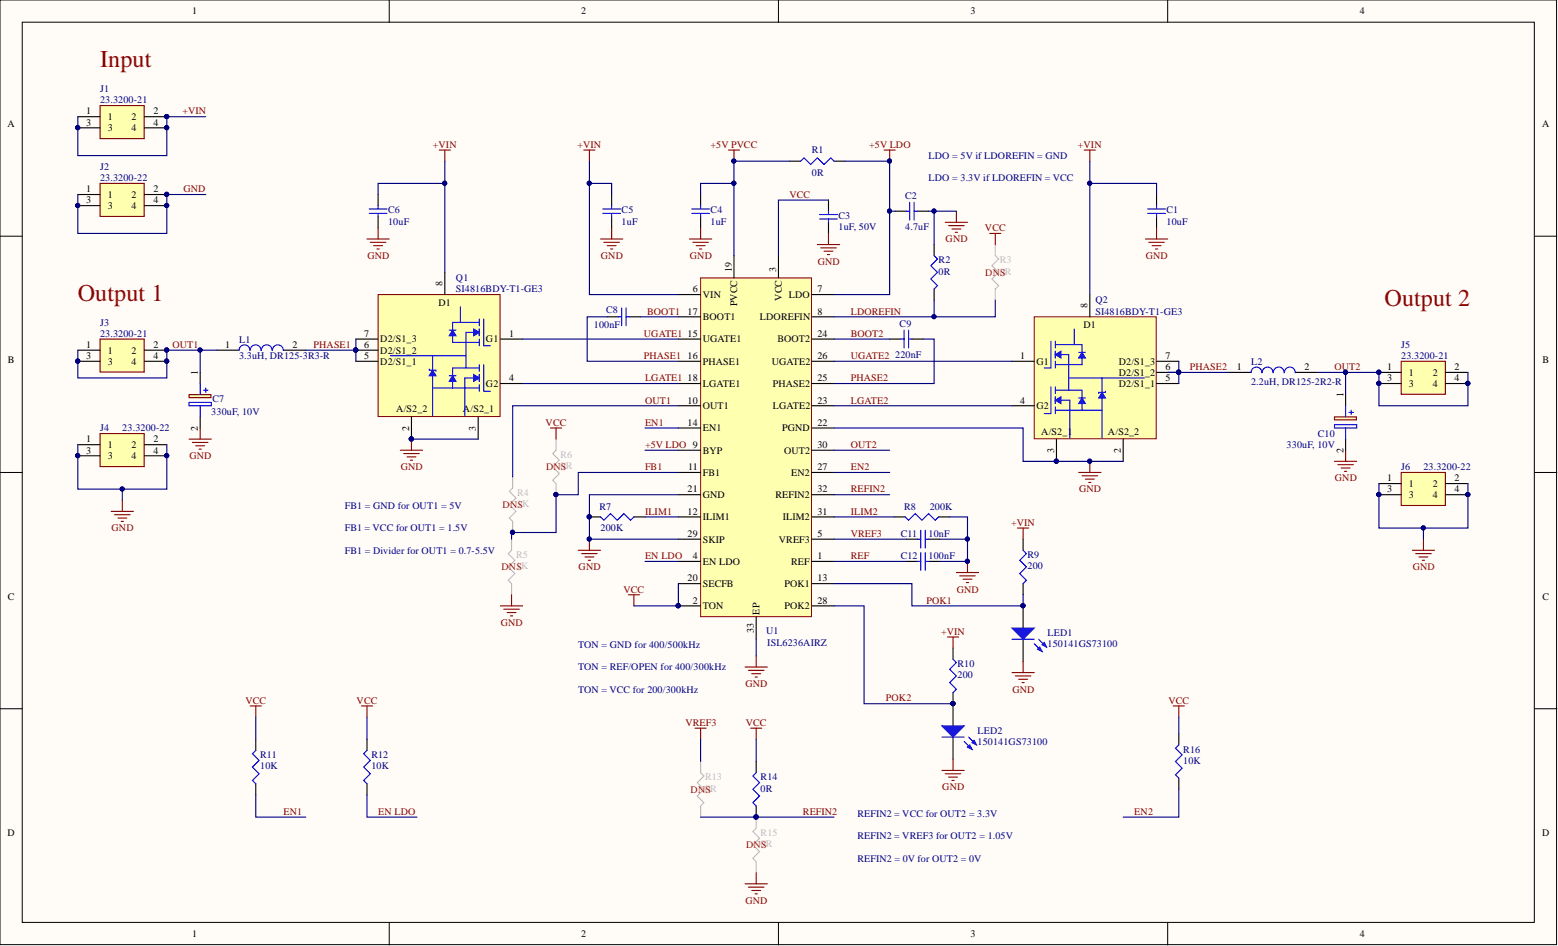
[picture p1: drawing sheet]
<svg xmlns="http://www.w3.org/2000/svg" width="356mm" height="216mm" viewBox="0 0 356 216" stroke-linecap="round" stroke-linejoin="round" font-family="sans-serif">
<defs><g id="words">
<g font-size="5.5" fill="#980000">
<text x="22.8" y="15.3">Input</text>
<text x="17.8" y="68.6">Output 1</text>
<text x="316" y="69.9">Output 2</text>
</g>
<g font-size="2.3">
<text x="43.8" y="3.3">1</text>
<text x="132.7" y="3.3">2</text>
<text x="221.5" y="3.3">3</text>
<text x="310.3" y="3.3">4</text>
<text x="1.7" y="29">A</text>
<text x="19.6" y="26.1">1</text>
<text x="19.6" y="28.7">3</text>
<text x="24.6" y="27.4">1</text>
<text x="24.6" y="29.9">3</text>
<text x="30" y="27.4">2</text>
<text x="30" y="29.9">4</text>
<text x="35" y="26.1">2</text>
<text x="35" y="28.7">4</text>
<text x="352" y="29">A</text>
<text x="19.6" y="43.9">1</text>
<text x="19.6" y="46.4">3</text>
<text x="24.6" y="45.2">1</text>
<text x="24.6" y="47.7">3</text>
<text x="30" y="45.2">2</text>
<text x="30" y="47.7">4</text>
<text x="35" y="43.9">2</text>
<text x="35" y="46.4">4</text>
<text x="101" y="65.2" transform="rotate(-90 101 65.2)">8</text>
<text x="167" y="62.2" transform="rotate(-90 167 62.2)">19</text>
<text x="177.2" y="62.2" transform="rotate(-90 177.2 62.2)">3</text>
<text x="100.1" y="69.8">D1</text>
<text x="156.9" y="71.8">17</text>
<text x="158.1" y="66.7">6</text>
<text x="160.4" y="68">VIN</text>
<text x="168.3" y="69.9" transform="rotate(-90 168.3 69.9)">PVCC</text>
<text x="178.4" y="68.7" transform="rotate(-90 178.4 68.7)">VCC</text>
<text x="180" y="68">LDO</text>
<text x="186.6" y="66.7">7</text>
<text x="186.6" y="71.8">8</text>
<text x="248.2" y="70.3" transform="rotate(-90 248.2 70.3)">8</text>
<text x="83.1" y="76.9">7</text>
<text x="116.2" y="76.9">1</text>
<text x="156.9" y="76.9">15</text>
<text x="160.4" y="73.1">BOOT1</text>
<text x="173.4" y="73.1">LDOREFIN</text>
<text x="186.6" y="76.9">24</text>
<text x="247.3" y="74.8">D1</text>
<text x="1.8" y="82.9">B</text>
<text x="19.6" y="79.4">1</text>
<text x="19.6" y="81.9">3</text>
<text x="24.6" y="80.7">1</text>
<text x="24.6" y="83.2">3</text>
<text x="30" y="80.7">2</text>
<text x="30" y="83.2">4</text>
<text x="35" y="79.4">2</text>
<text x="35" y="81.9">4</text>
<text x="51.4" y="79.4">1</text>
<text x="66.8" y="79.4">2</text>
<text x="83.1" y="79.4">6</text>
<text x="83.1" y="81.9">5</text>
<text x="86.8" y="78.1">D2/S1_3</text>
<text x="86.8" y="80.7">D2/S1_2</text>
<text x="86.8" y="83.2">D2/S1_1</text>
<text x="110.9" y="78.1">G1</text>
<text x="156.9" y="81.9">16</text>
<text x="160.4" y="78.1">UGATE1</text>
<text x="160.4" y="83.2">PHASE1</text>
<text x="176.2" y="83.2">UGATE2</text>
<text x="177.4" y="78.1">BOOT2</text>
<text x="186.6" y="81.9">26</text>
<text x="232.8" y="81.9">1</text>
<text x="236.6" y="83.2">G1</text>
<text x="255.3" y="83.2">D2/S1_3</text>
<text x="266" y="81.9">7</text>
<text x="352" y="82.9">B</text>
<text x="45.2" y="85.5" transform="rotate(-90 45.2 85.5)">1</text>
<text x="110.9" y="88.3">G2</text>
<text x="116.2" y="87">4</text>
<text x="156.9" y="87">18</text>
<text x="160.4" y="88.3">LGATE1</text>
<text x="176.4" y="88.3">PHASE2</text>
<text x="186.6" y="87">25</text>
<text x="255.3" y="85.8">D2/S1_2</text>
<text x="255.3" y="88.3">D2/S1_1</text>
<text x="266" y="84.5">6</text>
<text x="266" y="87">5</text>
<text x="282.3" y="84.5">1</text>
<text x="297.7" y="84.5">2</text>
<text x="316.6" y="84.5">1</text>
<text x="316.6" y="87">3</text>
<text x="321.6" y="85.8">1</text>
<text x="321.6" y="88.3">3</text>
<text x="327" y="85.8">2</text>
<text x="327" y="88.3">4</text>
<text x="332" y="84.5">2</text>
<text x="332" y="87">4</text>
<text x="90.4" y="94.1">A/S2_2</text>
<text x="105.7" y="94.1">A/S2_1</text>
<text x="156.9" y="92.1">10</text>
<text x="160.4" y="93.4">OUT1</text>
<text x="176.4" y="93.4">LGATE2</text>
<text x="186.6" y="92.1">23</text>
<text x="232.8" y="92.1">4</text>
<text x="236.6" y="93.4">G2</text>
<text x="306.6" y="90.6" transform="rotate(-90 306.6 90.6)">1</text>
<text x="19.6" y="101">1</text>
<text x="35" y="101">2</text>
<text x="45.2" y="98.4" transform="rotate(-90 45.2 98.4)">2</text>
<text x="93.4" y="98.4" transform="rotate(-90 93.4 98.4)">2</text>
<text x="108.6" y="98.4" transform="rotate(-90 108.6 98.4)">3</text>
<text x="156.9" y="97.2">14</text>
<text x="160.4" y="98.4">EN1</text>
<text x="178.5" y="98.4">PGND</text>
<text x="186.6" y="97.2">22</text>
<text x="237.7" y="99.2">A/S2_1</text>
<text x="252.9" y="99.2">A/S2_2</text>
<text x="19.6" y="103.5">3</text>
<text x="24.6" y="102.2">1</text>
<text x="24.6" y="104.8">3</text>
<text x="30" y="102.2">2</text>
<text x="30" y="104.8">4</text>
<text x="35" y="103.5">4</text>
<text x="157" y="107.3">11</text>
<text x="160.4" y="103.5">BYP</text>
<text x="178.9" y="103.5">OUT2</text>
<text x="186.6" y="102.2">30</text>
<text x="186.6" y="107.3">27</text>
<text x="240.6" y="103.4" transform="rotate(-90 240.6 103.4)">3</text>
<text x="255.9" y="103.4" transform="rotate(-90 255.9 103.4)">2</text>
<text x="306.6" y="103.4" transform="rotate(-90 306.6 103.4)">2</text>
<text x="156.9" y="112.4">21</text>
<text x="160.4" y="108.6">FB1</text>
<text x="160.4" y="113.7">GND</text>
<text x="177" y="113.7">REFIN2</text>
<text x="180.6" y="108.6">EN2</text>
<text x="186.6" y="112.4">32</text>
<text x="316.6" y="109.9">1</text>
<text x="316.6" y="112.4">3</text>
<text x="321.6" y="111.1">1</text>
<text x="321.6" y="113.7">3</text>
<text x="327" y="111.1">2</text>
<text x="327" y="113.7">4</text>
<text x="332" y="109.9">2</text>
<text x="332" y="112.4">4</text>
<text x="156.9" y="117.5">12</text>
<text x="160.4" y="118.7">ILIM1</text>
<text x="178.7" y="118.7">ILIM2</text>
<text x="186.6" y="117.5">31</text>
<text x="156.9" y="122.5">29</text>
<text x="160.4" y="123.8">SKIP</text>
<text x="177.8" y="123.8">VREF3</text>
<text x="186.6" y="122.5">5</text>
<text x="158.1" y="127.6">4</text>
<text x="160.4" y="128.9">EN LDO</text>
<text x="180.6" y="128.9">REF</text>
<text x="186.6" y="127.6">1</text>
<text x="1.8" y="136.8">C</text>
<text x="156.9" y="132.7">20</text>
<text x="158.1" y="137.8">2</text>
<text x="160.4" y="134">SECFB</text>
<text x="179" y="134">POK1</text>
<text x="186.6" y="132.7">13</text>
<text x="186.6" y="137.8">28</text>
<text x="352" y="136.8">C</text>
<text x="160.4" y="139">TON</text>
<text x="173.4" y="140.3" transform="rotate(-90 173.4 140.3)">EP</text>
<text x="179" y="139">POK2</text>
<text x="172.1" y="144.4" transform="rotate(-90 172.1 144.4)">33</text>
<text x="1.7" y="190.7">D</text>
<text x="352" y="190.7">D</text>
<text x="43.8" y="213.9">1</text>
<text x="132.7" y="213.9">2</text>
<text x="221.5" y="213.9">3</text>
<text x="310.3" y="213.9">4</text>
</g>
<g font-size="2.3" fill="#000080">
<text x="22.8" y="21.1">J1</text>
<text x="22.8" y="23.6">23.3200-21</text>
<text x="185.3" y="35">R1</text>
<text x="22.8" y="38.8">J2</text>
<text x="22.8" y="41.3">23.3200-22</text>
<text x="185.3" y="40.1">0R</text>
<text x="211.9" y="36.3">LDO = 5V if LDOREFIN = GND</text>
<text x="211.9" y="41.3">LDO = 3.3V if LDOREFIN = VCC</text>
<text x="206.6" y="45.4">C2</text>
<text x="88.6" y="51.2">10uF</text>
<text x="88.6" y="48.7">C6</text>
<text x="141.9" y="51.2">1uF</text>
<text x="141.9" y="48.7">C5</text>
<text x="162.2" y="51.2">1uF</text>
<text x="162.2" y="48.7">C4</text>
<text x="191.4" y="52.5">1uF, 50V</text>
<text x="191.4" y="50">C3</text>
<text x="206.6" y="52.5">4.7uF</text>
<text x="266.3" y="51.2">10uF</text>
<text x="266.3" y="48.7">C1</text>
<text x="104.1" y="64.2">Q1</text>
<text x="214.2" y="62.7">0R</text>
<text x="214.2" y="60.1">R2</text>
<text x="104.1" y="66.7">SI4816BDY-T1-GE3</text>
<text x="138.3" y="71.5">C8</text>
<text x="250" y="69.3">Q2</text>
<text x="250" y="71.8">SI4816BDY-T1-GE3</text>
<text x="22.8" y="74.3">J3</text>
<text x="22.8" y="76.9">23.3200-21</text>
<text x="135.5" y="74.8">100nF</text>
<text x="205.3" y="74.6">C9</text>
<text x="54.6" y="78.2">L1</text>
<text x="54.6" y="81.9">3.3uH, DR125-3R3-R</text>
<text x="204.3" y="81.7">220nF</text>
<text x="285.5" y="83.3">L2</text>
<text x="319.8" y="79.4">J5</text>
<text x="319.8" y="81.9">23.3200-21</text>
<text x="285.5" y="87.8">2.2uH, DR125-2R2-R</text>
<text x="48.2" y="94.6">330uF, 10V</text>
<text x="48.5" y="91.8">C7</text>
<text x="22.8" y="98.4">J4</text>
<text x="27.9" y="98.4">23.3200-22</text>
<text x="300.8" y="99.7">C10</text>
<text x="293.7" y="102.2">330uF, 10V</text>
<text x="319.8" y="107.3">J6</text>
<text x="324.9" y="107.3">23.3200-22</text>
<text x="78.7" y="116.2">FB1 = GND for OUT1 = 5V</text>
<text x="136.8" y="116.5">R7</text>
<text x="206.4" y="116.5">R8</text>
<text x="212.2" y="116.5">200K</text>
<text x="78.7" y="121.3">FB1 = VCC for OUT1 = 1.5V</text>
<text x="137.1" y="121.3">200K</text>
<text x="205.6" y="122.5">C11</text>
<text x="211.9" y="122.5">10nF</text>
<text x="78.7" y="126.4">FB1 = Divider for OUT1 = 0.7-5.5V</text>
<text x="205.6" y="127.6">C12</text>
<text x="211.9" y="127.6">100nF</text>
<text x="234.5" y="129.9">200</text>
<text x="234.5" y="127.4">R9</text>
<text x="132" y="147.9">TON = GND for 400/500kHz</text>
<text x="174.9" y="144.6">U1</text>
<text x="175.1" y="147.4">ISL6236AIRZ</text>
<text x="239.1" y="145.1">LED1</text>
<text x="239.1" y="147.7">150141GS73100</text>
<text x="132" y="153">TON = REF/OPEN for 400/300kHz</text>
<text x="218.5" y="154.8">200</text>
<text x="218.5" y="152.2">R10</text>
<text x="132" y="158.1">TON = VCC for 200/300kHz</text>
<text x="223.1" y="167.5">LED2</text>
<text x="59.4" y="173">R11</text>
<text x="84.8" y="173">R12</text>
<text x="223.1" y="170">150141GS73100</text>
<text x="270.1" y="171.8">R16</text>
<text x="59.4" y="175.6">10K</text>
<text x="84.8" y="175.6">10K</text>
<text x="173.6" y="178.1">R14</text>
<text x="270.1" y="174.3">10K</text>
<text x="173.6" y="180.7">0R</text>
<text x="195.7" y="186.5">REFIN2 = VCC for OUT2 = 3.3V</text>
<text x="195.7" y="191.6">REFIN2 = VREF3 for OUT2 = 1.05V</text>
<text x="195.7" y="196.6">REFIN2 = 0V for OUT2 = 0V</text>
</g>
<g font-size="2.3" fill="#800000">
<text x="41.6" y="26.1">+VIN</text>
<text x="98.8" y="33.7">+VIN</text>
<text x="131.8" y="33.7">+VIN</text>
<text x="162.2" y="33.7">+5V PVCC</text>
<text x="198.4" y="33.7">+5V LDO</text>
<text x="246" y="33.7">+VIN</text>
<text x="41.9" y="43.9">GND</text>
<text x="180.2" y="45.2">VCC</text>
<text x="224.8" y="52.8">VCC</text>
<text x="83.8" y="59.1">GND</text>
<text x="137.1" y="59.1">GND</text>
<text x="157.5" y="59.1">GND</text>
<text x="215.8" y="55.3">GND</text>
<text x="261.5" y="59.1">GND</text>
<text x="186.6" y="60.4">GND</text>
<text x="147.7" y="71.8">BOOT1</text>
<text x="194.2" y="71.8">LDOREFIN</text>
<text x="147" y="76.9">UGATE1</text>
<text x="194.2" y="76.9">BOOT2</text>
<text x="39.3" y="79.4">OUT1</text>
<text x="71.6" y="79.4">PHASE1</text>
<text x="147" y="81.9">PHASE1</text>
<text x="194.2" y="81.9">UGATE2</text>
<text x="147.2" y="87">LGATE1</text>
<text x="194.2" y="87">PHASE2</text>
<text x="271.6" y="84.5">PHASE2</text>
<text x="304.6" y="84.5">OUT2</text>
<text x="147.2" y="92.1">OUT1</text>
<text x="194.2" y="92.1">LGATE2</text>
<text x="124.5" y="97.2">VCC</text>
<text x="147.2" y="97.2">EN1</text>
<text x="43.2" y="104.8">GND</text>
<text x="91.5" y="107.3">GND</text>
<text x="147.2" y="107.3">FB1</text>
<text x="147.2" y="102.2">+5V LDO 9</text>
<text x="194.2" y="102.2">OUT2</text>
<text x="194.2" y="107.3">EN2</text>
<text x="194.2" y="112.4">REFIN2</text>
<text x="246.3" y="112.4">GND</text>
<text x="304.7" y="109.9">GND</text>
<text x="147.2" y="117.5">ILIM1</text>
<text x="194.2" y="117.5">ILIM2</text>
<text x="25.5" y="121.3">GND</text>
<text x="194.2" y="122.5">VREF3</text>
<text x="230.8" y="120">+VIN</text>
<text x="132.1" y="130.2">GND</text>
<text x="147.2" y="127.6">EN LDO</text>
<text x="194.2" y="127.6">REF</text>
<text x="322.4" y="130.2">GND</text>
<text x="142.3" y="135.2">VCC</text>
<text x="211.4" y="137.8">POK1</text>
<text x="218.4" y="135.2">GND</text>
<text x="114.3" y="142.8">GND</text>
<text x="214.8" y="144.9">+VIN</text>
<text x="56" y="160.6">VCC</text>
<text x="81.4" y="160.6">VCC</text>
<text x="170.1" y="156.8">GND</text>
<text x="202.2" y="160.1">POK2</text>
<text x="231.1" y="158.1">GND</text>
<text x="266.7" y="160.6">VCC</text>
<text x="156.4" y="165.7">VREF3</text>
<text x="170.2" y="165.7">VCC</text>
<text x="64.7" y="186">EN1</text>
<text x="86.3" y="186">EN LDO</text>
<text x="183.3" y="186">REFIN2</text>
<text x="215.1" y="180.4">GND</text>
<text x="258.9" y="186">EN2</text>
<text x="170.1" y="206.3">GND</text>
</g>
<g font-size="2.3" fill="#f00">
<text x="224.9" y="62.9">DN0R</text>
<text x="228.3" y="62.9">S</text>
<text x="124.6" y="107.3">DN0R</text>
<text x="128" y="107.3">S</text>
<text x="114.7" y="115.9">DN1K</text>
<text x="118.1" y="115.9">S</text>
<text x="114.5" y="130.2">DN1K</text>
<text x="117.9" y="130.2">S</text>
<text x="157.6" y="180.9">DN0R</text>
<text x="161" y="180.9">S</text>
<text x="170.3" y="193.6">DN0R</text>
<text x="173.7" y="193.6">S</text>
</g>
<g font-size="2.3" fill="#bfbebc">
<text x="228.2" y="60.1">R3</text>
<text x="127.9" y="104.5">R6</text>
<text x="118" y="113.2">R4</text>
<text x="117.8" y="127.4">R5</text>
<text x="160.9" y="178.1">R13</text>
<text x="173.6" y="190.8">R15</text>
</g>
</g></defs>
<g fill="#fffcf8" stroke="#000" stroke-width=".23">
<path d="M0 0h355.3v215.6h-355.3z"/>
<path d="M5.1 5.1h345.1v205.4h-345.1z"/>
</g>
<path d="M88.8 0v5.1M177.7 0v5.1M266.5 0v5.1M0 53.9h5.1M350.3 53.9h5M0 107.8h5.1M350.3 107.8h5M0 161.7h5.1M350.3 161.7h5M88.8 210.6v5.1M177.7 210.6v5.1M266.5 210.6v5.1" fill="none" stroke="#000" stroke-width=".23"/>
<path d="M58.4 168.7v2.6M58.4 178.9v2.5" fill="none" stroke="#000" stroke-width=".25"/>
<path d="M58.4 171.3l-.8 .7 1.5 1.5-1.5 1.6 1.5 1.5-1.5 1.5 .8 .8" fill="none" stroke="#00f" stroke-width=".25"/>
<path d="M159.9 63.4h25.3v77.3h-25.3z" fill="#ffffb0" stroke="#800000" stroke-width=".23"/>
<g fill="none" stroke="#000" stroke-width=".25">
<path d="M167.5 58.4v5M177.7 58.4v5M154.8 67.2h5.1M154.8 72.3h5.1M154.8 77.4h5.1M185.3 67.2h5.1M185.3 72.3h5.1M185.3 77.4h5.1M154.8 82.5h5.1M154.8 87.5h5.1M154.8 92.6h5.1M154.8 97.7h5.1"/>
<path d="M185.3 82.5h5.1M185.3 87.5h5.1M185.3 92.6h5.1M185.3 97.7h5.1M154.8 102.8h5.1M154.8 107.8h5.1M154.8 112.9h5.1M154.8 118h5.1M185.3 102.8h5.1M185.3 107.8h5.1M185.3 112.9h5.1M185.3 118h5.1"/>
<path d="M154.8 123.1h5.1M154.8 128.1h5.1M154.8 133.2h5.1M154.8 138.3h5.1M185.3 123.1h5.1M185.3 128.1h5.1M185.3 133.2h5.1M185.3 138.3h5.1M172.6 140.8v5.1"/>
</g>
<circle cx="154.8" cy="138.2" r=".47" fill="#000080" stroke="#000080" stroke-width=".23"/>
<path d="M45.7 97.7v2.5M43.1 100.2h5.1M43.9 101h3.6M44.7 101.7h2M45.4 102.5h.5" fill="none" stroke="#800000" stroke-width=".25"/>
<path d="M86.3 67.2h27.8v27.9h-27.8z" fill="#ffffb0" stroke="#800000" stroke-width=".23"/>
<path d="M81.2 77.4h5.1M81.2 79.9h5.1M101.5 62.2v5M114.2 77.4h5.1M81.2 82.5h5.1M93.9 95.1v5.1M109.1 95.1v5.1M114.2 87.5h5.1" fill="none" stroke="#000" stroke-width=".25"/>
<g fill="#000080" stroke="#000080" stroke-width=".23">
<circle cx="81.2" cy="79.9" r=".47"/>
<circle cx="93.9" cy="100.2" r=".47"/>
</g>
<path d="M98.7 84.5l.8 1.3h-1.5z" fill="#00f"/>
<path d="M98 84.2v.3h1.5v.2M98.7 84.5l.8 1.3h-1.5z" fill="none" stroke="#00f" stroke-width=".25"/>
<path d="M103.3 85.8l.8 1.2h-1.6z" fill="#00f"/>
<g fill="none" stroke="#00f" stroke-width=".25">
<path d="M105.1 70v3.6M109.4 73.6h-6.1v4.5h6.1M109.4 75.9h-3v8.1M109.4 72.8v1.5M109.4 75.1v1.5M109.4 77.4v1.5M110.4 72.8v6.1h1.5M89.1 81.2h9.6v13.7M98.7 88.5h10.7M98.7 81.2h7.7M102.5 85.8h1.6M103.3 85.8l.8 1.2h-1.6z"/>
<path d="M106.1 88.5v6.4M109.4 84h-6.1v4.5M109.4 83.2v1.5M109.4 85.5v1.5M109.4 87.8v1.5M110.4 83.2v6.1h1.5"/>
</g>
<path d="M108.1 85.5l1.3 .8-1.3 .7z" fill="#00f"/>
<path d="M108.1 85.5l1.3 .8-1.3 .7zM109.4 85.5v1.5" fill="none" stroke="#00f" stroke-width=".25"/>
<path d="M108.1 75.1l1.3 .8-1.3 .7z" fill="#00f"/>
<path d="M108.1 75.1l1.3 .8-1.3 .7zM109.4 75.1v1.5" fill="none" stroke="#00f" stroke-width=".25"/>
<path d="M103.3 75.4l.8 1.2h-1.6z" fill="#00f"/>
<path d="M102.5 75.4h1.6M103.3 75.4l.8 1.2h-1.6zM108.6 86.3h-2.5v2.2" fill="none" stroke="#00f" stroke-width=".25"/>
<g fill="#000080" stroke="#000080" stroke-width=".23">
<circle cx="81.2" cy="79.9" r=".47"/>
<circle cx="93.9" cy="100.2" r=".47"/>
</g>
<path d="M236.1 72.3h27.8v27.8h-27.8z" fill="#ffffb0" stroke="#800000" stroke-width=".23"/>
<path d="M248.7 67.2v5.1M231 82.5h5.1M231 92.6h5.1M264 82.5h5M264 85h5M264 87.5h5M241.1 100.2v5.1M256.4 100.2v5.1" fill="none" stroke="#000" stroke-width=".25"/>
<g fill="#000080" stroke="#000080" stroke-width=".23">
<circle cx="269" cy="85" r=".47"/>
<circle cx="241.1" cy="105.3" r=".47"/>
</g>
<path d="M251.5 89.6l.8 1.2h-1.5z" fill="#00f"/>
<path d="M251.5 89.6l.8 1.2h-1.5zM252.3 89.3v.3h-1.5v.2" fill="none" stroke="#00f" stroke-width=".25"/>
<path d="M247 90.8l.7 1.3h-1.5z" fill="#00f"/>
<g fill="none" stroke="#00f" stroke-width=".25">
<path d="M239.9 77.9v6.1h-1.6M240.9 78.6h6.1v4.6h-6.1M240.9 77.9v1.5M245.2 75.1v3.5M239.9 88.3v6.1h-1.6M240.9 89.1h6.1v4.5M240.9 80.9h3v8.2M240.9 80.2v1.5M240.9 82.5v1.5M240.9 88.3v1.5M240.9 90.6v1.5M240.9 92.9v1.5"/>
<path d="M240.9 93.6h10.6M243.9 86.3h7.6M244.2 93.6v6.4M246.2 90.8h1.5M247 90.8l.7 1.3h-1.5zM261.2 86.3h-9.7v13.7"/>
</g>
<path d="M240.9 91.3l1.2-.7v1.5z" fill="#00f"/>
<path d="M240.9 91.3l1.2-.7v1.5zM240.9 90.6v1.5" fill="none" stroke="#00f" stroke-width=".25"/>
<path d="M240.9 80.9l1.2-.7v1.5z" fill="#00f"/>
<path d="M240.9 80.9l1.2-.7v1.5zM240.9 80.2v1.5" fill="none" stroke="#00f" stroke-width=".25"/>
<path d="M247 80.4l.7 1.3h-1.5z" fill="#00f"/>
<g fill="none" stroke="#00f" stroke-width=".25">
<path d="M182.8 36.8l.7-.8 1.5 1.5 1.6-1.5 1.5 1.5 1.5-1.5 .8 .8M84.3 47.7h4M84.3 48.7h4M86.3 46.9v.8M86.3 48.7v.8M137.6 47.7h4M137.6 48.7h4M139.6 46.9v.8M139.6 48.7v.8M157.9 47.7h4M157.9 48.7h4M159.9 46.9v.8"/>
<path d="M159.9 48.7v.8M187.1 49h4M187.1 50h4M189.1 48.2v.8M189.1 50v.7M206.9 48.2h.7M207.6 46.2v4M208.6 46.2v4M208.6 48.2h.8M261.9 47.7h4.1M261.9 48.7h4.1M264 46.9v.8"/>
<path d="M264 48.7v.8M54.6 79.9a1.23 1.23 0 0 1 1.3-1.2 1.23 1.23 0 0 1 1.1 1.3M57.1 79.9a1.23 1.23 0 0 1 1.3-1.2 1.23 1.23 0 0 1 1.2 1.3M59.6 79.9a1.23 1.23 0 0 1 1.3-1.2 1.23 1.23 0 0 1 1.2 1.3M62.2 79.9a1.23 1.23 0 0 1 1.3-1.2 1.23 1.23 0 0 1 1.1 1.3M141.1 72.3h.8M141.9 70.3v4M142.9 70.3v4M142.9 72.3h.8M205.6 77.4h.8M206.4 75.4v4M207.4 75.4v4"/>
<path d="M207.4 77.4h.7M241.6 91.3h2.6v2.3M246.2 80.4h1.5M247 80.4l.7 1.3h-1.5zM285.5 85a1.23 1.23 0 0 1 1.3-1.2 1.23 1.23 0 0 1 1.2 1.3M288.1 85a1.23 1.23 0 0 1 1.3-1.2 1.23 1.23 0 0 1 1.1 1.3M290.6 85a1.23 1.23 0 0 1 1.3-1.2 1.23 1.23 0 0 1 1.2 1.3M293.2 85a1.23 1.23 0 0 1 1.2-1.2 1.23 1.23 0 0 1 1.2 1.3M137.1 118l.7 .7 1.5-1.5 1.6 1.5 1.5-1.5 1.5 1.5 .8-.7M206.6 118l.8 .7 1.5-1.5 1.5 1.5 1.5-1.5 1.6 1.5 .7-.7M209.4 128.1h.8M210.2 126.1v4.1"/>
<path d="M211.2 126.1v4.1M211.2 128.1h.7M233.5 125.6l.8 .8-1.5 1.5 1.5 1.5-1.5 1.5 1.5 1.5-.8 .8M217.5 150.5l.8 .7-1.5 1.5 1.5 1.6-1.5 1.5 1.5 1.5-.8 .8M83.8 171.3l-.8 .7 1.5 1.5-1.5 1.6 1.5 1.5-1.5 1.5 .8 .8M172.6 176.3l-.8 .8 1.6 1.5-1.6 1.5 1.6 1.6-1.6 1.5 .8 .7M269 170l-.7 .8 1.5 1.5-1.5 1.5 1.5 1.5-1.5 1.5 .7 .8"/>
</g>
<g fill="#000080" stroke="#000080" stroke-width=".23">
<circle cx="269" cy="85" r=".47"/>
<circle cx="241.1" cy="105.3" r=".47"/>
<circle cx="93.9" cy="100.2" r=".47"/>
<circle cx="117" cy="121.5" r=".47"/>
<circle cx="126.9" cy="112.9" r=".47"/>
<circle cx="134.5" cy="117.9" r=".47"/>
<circle cx="134.5" cy="123" r=".47"/>
<circle cx="167.5" cy="36.7" r=".47"/>
<circle cx="203" cy="36.7" r=".47"/>
<circle cx="220.8" cy="128.1" r=".47"/>
<circle cx="217.5" cy="160.6" r=".47"/>
<circle cx="248.7" cy="105.3" r=".47"/>
<circle cx="172.6" cy="186.4" r=".47"/>
</g>
<g fill="none" stroke="#000" stroke-width=".25">
<path d="M180.2 36.8h2.6M190.4 36.8h2.5M86.3 44.4v2.5M86.3 49.5v2.5M139.6 44.4v2.5M139.6 49.5v2.5M159.9 44.4v2.5M159.9 49.5v2.5M189.1 45.7v2.5M189.1 50.7v2.6M204.3 48.2h2.6M209.4 48.2h2.5"/>
<path d="M264 44.4v2.5M264 49.5v2.5M49.5 79.9h5.1M64.7 79.9h5.1M138.6 72.3h2.5M143.7 72.3h2.5M203.1 77.4h2.5M208.1 77.4h2.6M280.5 85h5M295.7 85h5.1M134.5 118h2.6M144.7 118h2.5"/>
<path d="M204.1 118h2.5M214.2 118h2.6M206.9 128.1h2.5M211.9 128.1h2.6M233.5 123.1v2.5M233.5 133.2v2.5M217.5 147.9v2.6M217.5 158.1v2.5M83.8 168.7v2.6M83.8 178.9v2.5M172.6 173.8v2.5M269 167.5v2.5"/>
<path d="M269 177.6v2.5M172.6 183.9v2.6"/>
</g>
<g fill="none" stroke="#800000" stroke-width=".25">
<path d="M100.3 34.2h2.5M101.5 34.2v2.6M133.3 34.2h2.5M134.5 34.2v2.6M166.3 34.2h2.5M167.5 34.2v2.6M201.8 34.2h2.5M203.1 34.2v2.6M247.5 34.2h2.5M248.7 34.2v2.6M83.8 54.5h5M84.5 55.3h3.6"/>
<path d="M85.3 56.1h2M86 56.8h.6M86.3 52v2.5M137.1 54.5h5M137.8 55.3h3.6M138.6 56.1h2M139.3 56.8h.6M139.6 52v2.5M157.4 54.5h5M158.1 55.3h3.6M158.9 56.1h2M159.7 56.8h.5"/>
<path d="M159.9 52v2.5M186.6 55.8h5M187.3 56.6h3.6M188.1 57.3h2M188.8 58.1h.5M189.1 53.3v2.5M215.7 50.7h5.1M216.5 51.5h3.6M217.3 52.3h2M218 53h.5M218.3 48.2v2.5M261.4 54.5h5.1"/>
<path d="M262.2 55.3h3.5M263 56.1h2M263.7 56.8h.5M264 52v2.5M125.6 97.7h2.6M126.9 97.7v2.5M25.4 116.7h5.1M26.1 117.5h3.6M26.9 118.2h2M27.7 119h.5M27.9 114.2v2.5M91.4 102.8h5.1"/>
<path d="M92.1 103.5h3.6M92.9 104.3h2M93.7 105h.5M93.9 100.2v2.6M246.2 107.8h5.1M247 108.6h3.5M247.7 109.4h2.1M248.5 110.1h.5M248.7 105.3v2.5M304.6 105.3h5.1M305.3 106.1h3.6M306.1 106.8h2"/>
<path d="M306.9 107.6h.5M307.1 102.8v2.5M114.2 138.3h5.1M115 139h3.5M115.7 139.8h2.1M116.8 135.7v2.6M132 125.6h5.1M132.7 126.4h3.6M133.5 127.1h2M134.3 127.9h.5M134.5 123.1v2.5M143.4 135.7h2.5"/>
<path d="M144.7 135.7v2.6M218.3 130.7h5.1M219 131.4h3.6M219.8 132.2h2M220.6 132.9h.5M220.8 128.1v2.6M232.2 120.5h2.6M233.5 120.5v2.6M116.5 140.6h.5M170.1 152.2h5M170.8 153h3.6M171.6 153.8h2"/>
<path d="M172.3 154.5h.6M172.6 149.7v2.5M216.3 145.4h2.5M217.5 145.4v2.5M57.1 161.1h2.5M58.4 161.1v2.6M82.5 161.1h2.5M83.8 161.1v2.6M171.3 166.2h2.6M172.6 166.2v2.5M267.8 161.1h2.5M269 161.1v2.6"/>
<path d="M172.6 199.2v2.5M170.1 201.7h5M170.8 202.5h3.6M171.6 203.2h2M172.3 204h.6"/>
</g>
<path d="M117 108.8v2.6l-.8 .7 1.6 1.6-1.6 1.5 1.6 1.5-1.6 1.5 .8 .8v2.5M126.9 100.2v2.6l-.8 .7 1.6 1.5-1.6 1.6 1.6 1.5-1.6 1.5 .8 .8v2.5M116.8 123.1v2.5l-.8 .8 1.5 1.5-1.5 1.5 1.5 1.5-1.5 1.5 .8 .8v2.5M159.9 173.8v2.5l.8 .8-1.6 1.5 1.6 1.5-1.6 1.6 1.6 1.5-.8 .7v2.6M172.6 186.5v2.5l-.8 .8 1.6 1.5-1.6 1.5 1.6 1.6-1.6 1.5 .8 .7v2.6" fill="none" stroke="#bfbebc" stroke-width=".25"/>
<path d="M43.1 90.1h5v.7h-5z" fill="#ffffb0" stroke="#800000" stroke-width=".25"/>
<path d="M45.7 85v2.5M45.7 95.1v2.6" fill="none" stroke="#000" stroke-width=".25"/>
<path d="M43.1 91.8h5.1v.8h-5.1zM45.7 87.5v2.6M45.7 92.6v2.5M46.4 89.1h1.1M47 88.5v1.1" fill="none" stroke="#00f" stroke-width=".25"/>
<path d="M304.6 95.1h5v.7h-5z" fill="#ffffb0" stroke="#800000" stroke-width=".25"/>
<path d="M307.1 90.1v2.5M307.1 100.2v2.6" fill="none" stroke="#000" stroke-width=".25"/>
<path d="M304.6 96.9h5.1v.8h-5.1zM307.1 92.6v2.5M307.1 97.7v2.5M307.9 94.1h1M308.4 93.6v1" fill="none" stroke="#00f" stroke-width=".25"/>
<path d="M22.8 98.9h10.1v7.6h-10.1z" fill="#ffffb0" stroke="#800000" stroke-width=".25"/>
<path d="M17.8 101.5h5M17.8 104h5M33 101.5h5.1M33 104h5.1" fill="none" stroke="#000" stroke-width=".25"/>
<g fill="#000080" stroke="#000080" stroke-width=".23">
<circle cx="17.7" cy="104" r=".47"/>
<circle cx="38" cy="104" r=".47"/>
</g>
<path d="M22.8 77.4h10.1v7.5h-10.1z" fill="#ffffb0" stroke="#800000" stroke-width=".25"/>
<path d="M17.8 79.9h5M33 79.9h5.1M17.8 82.5h5M33 82.5h5.1" fill="none" stroke="#000" stroke-width=".25"/>
<g fill="#000080" stroke="#000080" stroke-width=".23">
<circle cx="17.7" cy="82.4" r=".47"/>
<circle cx="38" cy="79.9" r=".47"/>
<circle cx="38" cy="82.4" r=".47"/>
</g>
<path d="M319.8 82.5h10.1v7.5h-10.1z" fill="#ffffb0" stroke="#800000" stroke-width=".25"/>
<path d="M314.7 85h5.1M314.7 87.5h5.1M330 85h5M330 87.5h5" fill="none" stroke="#000" stroke-width=".25"/>
<g fill="#000080" stroke="#000080" stroke-width=".23">
<circle cx="314.7" cy="85" r=".47"/>
<circle cx="314.7" cy="87.5" r=".47"/>
<circle cx="335" cy="87.5" r=".47"/>
</g>
<path d="M322.4 125.6h5M323.1 126.4h3.6M323.9 127.1h2M324.6 127.9h.5M324.9 123.1v2.5" fill="none" stroke="#800000" stroke-width=".25"/>
<path d="M319.8 107.8h10.1v7.6h-10.1z" fill="#ffffb0" stroke="#800000" stroke-width=".25"/>
<path d="M314.7 110.4h5.1M314.7 112.9h5.1M330 110.4h5M330 112.9h5" fill="none" stroke="#000" stroke-width=".25"/>
<g fill="#000080" stroke="#000080" stroke-width=".23">
<circle cx="314.7" cy="112.9" r=".47"/>
<circle cx="335" cy="112.9" r=".47"/>
</g>
<path d="M22.8 24.1h10.1v7.5h-10.1z" fill="#ffffb0" stroke="#800000" stroke-width=".25"/>
<path d="M17.8 26.6h5M17.8 29.2h5M33 26.6h5.1M33 29.2h5.1" fill="none" stroke="#000" stroke-width=".25"/>
<g fill="#000080" stroke="#000080" stroke-width=".23">
<circle cx="17.7" cy="29.1" r=".47"/>
<circle cx="38" cy="26.6" r=".47"/>
<circle cx="38" cy="29.1" r=".47"/>
</g>
<path d="M22.8 41.9h10.1v7.5h-10.1z" fill="#ffffb0" stroke="#800000" stroke-width=".25"/>
<path d="M17.8 44.4h5M17.8 46.9h5M33 44.4h5.1M33 46.9h5.1M213.2 55.8v2.6M213.2 66v2.5M206.9 123.1h2.5M211.9 123.1h2.6M233.5 138.3v5.1M233.5 145.9v5.1" fill="none" stroke="#000" stroke-width=".25"/>
<g fill="#000080" stroke="#000080" stroke-width=".23">
<circle cx="17.7" cy="46.9" r=".47"/>
<circle cx="38" cy="44.4" r=".47"/>
<circle cx="38" cy="46.9" r=".47"/>
<circle cx="233.5" cy="138.2" r=".47"/>
</g>
<path d="M225.9 53.3h2.5M227.2 53.3v2.5M158.6 166.2h2.6M159.9 166.2v2.5" fill="none" stroke="#800000" stroke-width=".25"/>
<path d="M213.2 58.4l.8 .7-1.6 1.5 1.6 1.6-1.6 1.5 1.6 1.5-.8 .8M209.4 123.1h.8M210.2 121v4.1M211.2 121v4.1M211.2 123.1h.7" fill="none" stroke="#00f" stroke-width=".25"/>
<path d="M227.2 55.8v2.6l.7 .7-1.5 1.5 1.5 1.6-1.5 1.5 1.5 1.5-.7 .8v2.5" fill="none" stroke="#bfbebc" stroke-width=".25"/>
<path d="M231 143.4h5.1l-2.6 2.5z" fill="#00f"/>
<path d="M231 143.4h5.1l-2.6 2.5zM236.1 146.9l1.7 1.8" fill="none" stroke="#00f" stroke-width=".25"/>
<path d="M236.8 148.2l.5-.5 .5 1z" fill="#00f"/>
<path d="M231 145.9h5.1M236.8 148.2l.5-.5 .5 1zM237.1 145.9l1.7 1.8" fill="none" stroke="#00f" stroke-width=".25"/>
<path d="M237.8 147.2l.5-.5 .5 1z" fill="#00f"/>
<path d="M237.8 147.2l.5-.5 .5 1z" fill="none" stroke="#00f" stroke-width=".25"/>
<g fill="#000080" stroke="#000080" stroke-width=".23">
<circle cx="233.5" cy="138.2" r=".47"/>
<circle cx="217.5" cy="160.6" r=".47"/>
</g>
<path d="M217.5 160.6v5.1M217.5 168.2v5.1" fill="none" stroke="#000" stroke-width=".25"/>
<path d="M215 165.7h5.1l-2.6 2.5z" fill="#00f"/>
<path d="M215 165.7h5.1l-2.6 2.5zM220.1 169.2l1.7 1.8" fill="none" stroke="#00f" stroke-width=".25"/>
<path d="M220.8 170.5l.5-.5 .5 1z" fill="#00f"/>
<path d="M215 168.2h5.1M220.8 170.5l.5-.5 .5 1zM221.1 168.2l1.8 1.8" fill="none" stroke="#00f" stroke-width=".25"/>
<path d="M221.8 169.5l.5-.5 .6 1z" fill="#00f"/>
<path d="M221.8 169.5l.5-.5 .6 1z" fill="none" stroke="#00f" stroke-width=".25"/>
<g fill="#000080" stroke="#000080" stroke-width=".23">
<circle cx="217.5" cy="160.6" r=".47"/>
<circle cx="93.9" cy="100.2" r=".47"/>
<circle cx="154.8" cy="138.2" r=".47"/>
<circle cx="167.5" cy="41.8" r=".47"/>
<circle cx="241.1" cy="105.3" r=".47"/>
<circle cx="248.7" cy="105.3" r=".47"/>
<circle cx="233.5" cy="138.2" r=".47"/>
<circle cx="248.7" cy="41.8" r=".47"/>
<circle cx="269" cy="85" r=".47"/>
<circle cx="172.6" cy="186.4" r=".47"/>
<circle cx="307.1" cy="85" r=".47"/>
<circle cx="335" cy="87.5" r=".47"/>
<circle cx="314.7" cy="87.5" r=".47"/>
<circle cx="314.7" cy="85" r=".47"/>
<circle cx="27.9" cy="111.6" r=".47"/>
<circle cx="324.9" cy="120.5" r=".47"/>
<circle cx="335" cy="112.9" r=".47"/>
<circle cx="314.7" cy="112.9" r=".47"/>
<circle cx="17.7" cy="82.4" r=".47"/>
<circle cx="38" cy="82.4" r=".47"/>
<circle cx="38" cy="79.9" r=".47"/>
<circle cx="45.6" cy="79.9" r=".47"/>
<circle cx="220.8" cy="123" r=".47"/>
<circle cx="220.8" cy="128.1" r=".47"/>
<circle cx="81.2" cy="79.9" r=".47"/>
<circle cx="101.5" cy="41.8" r=".47"/>
<circle cx="134.5" cy="117.9" r=".47"/>
<circle cx="134.5" cy="123" r=".47"/>
<circle cx="134.5" cy="41.8" r=".47"/>
<circle cx="203" cy="48.2" r=".47"/>
<circle cx="167.5" cy="36.7" r=".47"/>
<circle cx="38" cy="104" r=".47"/>
<circle cx="17.7" cy="104" r=".47"/>
<circle cx="17.7" cy="29.1" r=".47"/>
<circle cx="38" cy="29.1" r=".47"/>
<circle cx="38" cy="26.6" r=".47"/>
<circle cx="17.7" cy="46.9" r=".47"/>
<circle cx="38" cy="46.9" r=".47"/>
<circle cx="38" cy="44.4" r=".47"/>
<circle cx="117" cy="121.5" r=".47"/>
<circle cx="126.9" cy="112.9" r=".47"/>
<circle cx="203" cy="36.7" r=".47"/>
<circle cx="213.2" cy="72.3" r=".47"/>
<circle cx="213.2" cy="48.2" r=".47"/>
</g>
<path d="M231 153.5h5.1M231.7 154.3h3.6M232.5 155h2M233.3 155.8h.5M233.5 151v2.5M215 175.8h5.1M215.7 176.6h3.6M216.5 177.4h2M217.3 178.1h.5M217.5 173.3v2.5" fill="none" stroke="#800000" stroke-width=".25"/>
<g fill="none" stroke="#000080" stroke-width=".25">
<path d="M17.8 26.6v8.9h20.3v-8.9h8.9M101.5 36.8v5.1h-15.2v2.5M134.5 36.8v30.4h20.3M180.2 36.8h-12.7v21.6M192.9 36.8h10.2v30.4h-12.7M248.7 36.8v5.1M17.8 44.4v8.9h20.3v-8.9h8.9M101.5 41.9v20.3M134.5 41.9h5.1v2.5M167.5 41.9h-7.6v2.5M189.1 45.7h-11.4v12.7M203.1 48.2h1.2"/>
<path d="M211.9 48.2h6.4M213.2 48.2v7.6M264 44.4v-2.5h-15.3v25.3M17.8 79.9v6.4h20.3v-6.4h11.4M45.7 79.9v5.1M69.8 79.9h11.4M81.2 77.4v5.1M119.3 77.4h35.5M138.6 72.3h-4.6v10.2h20.8M146.2 72.3h8.6M190.4 77.4h12.7M210.7 77.4h2.5v10.1h-22.8"/>
<path d="M213.2 68.5v3.8h-22.8M227.2 68.5v3.8h-14M119.3 87.5h35.5M147.2 97.7h7.6M154.8 92.6h-37.8v16.2M190.4 97.7h43.1v7.6h22.9M190.4 82.5h40.6M190.4 92.6h40.6M266.5 85h14M269 82.5v5M300.8 85h6.3M307.1 85h7.6v7.6h20.3v-7.6"/>
<path d="M307.1 85v5.1M17.8 101.5v10.1h20.3v-10.1M27.9 111.6v2.6M93.9 100.2h15.2M147.2 102.8h7.6M147.2 118h7.6M154.8 112.9h-20.3v10.2h20.3M154.8 107.8h-22.8v5.1h-5.1v8.6h-10.1v1.6M190.4 102.8h12.7M190.4 107.8h12.7M190.4 112.9h12.7M190.4 118h13.7"/>
<path d="M216.8 118h4v10.1h-6.3M314.7 110.4v10.1h20.3v-10.1M147.2 128.1h7.6M154.8 133.2v5.1h-10.1M190.4 133.2h17.7v5.1h25.4v-2.6M190.4 138.3h6.8v22.3h20.3M190.4 128.1h16.5M190.4 123.1h16.5M214.5 123.1h6.3M324.9 120.5v2.6M172.6 145.9v3.8M58.4 163.7v5"/>
<path d="M83.8 163.7v5M159.9 168.7v5.1M172.6 168.7v5.1M269 163.7v3.8M58.4 181.4v5.1h11.4M83.8 181.4v5.1h11.4M159.9 186.5h30.5M269 180.1v6.4h-12.6"/>
</g>
<use href="#words"/>
</svg>
